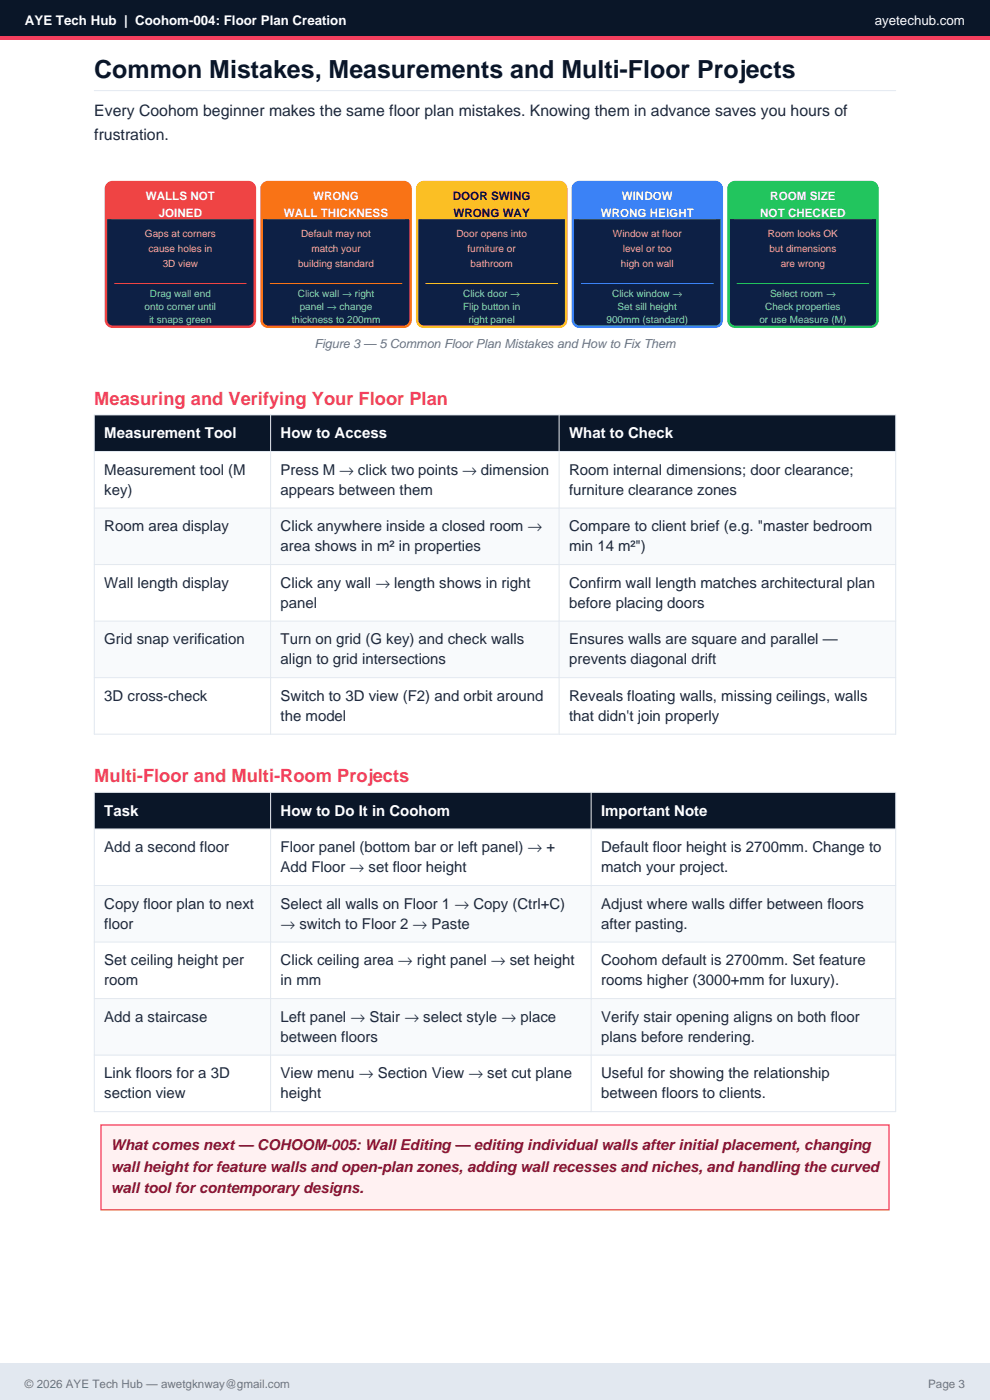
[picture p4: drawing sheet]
<svg xmlns="http://www.w3.org/2000/svg" width="210mm" height="297mm" viewBox="0 0 210 297" stroke-linecap="round" stroke-linejoin="round" font-family="sans-serif">
<defs><g id="words">
<text font-size="5.3" fill="#0a1628" x="20" y="16.6">Common Mistakes, Measurements and Multi-Floor Projects</text>
<g font-size="3.9" fill="#f43f5e">
<text x="20" y="85.9">Measuring and Verifying Your Floor Plan</text>
<text x="20" y="166">Multi-Floor and Multi-Room Projects</text>
</g>
<g font-size="3.4" fill="#1e293b">
<text x="20" y="24.7">Every Coohom beginner makes the same floor plan mistakes. Knowing them in advance saves you hours of</text>
<text x="20" y="29.6">frustration.</text>
</g>
<g font-size="3.2" fill="#fff">
<text x="22.1" y="93">Measurement Tool</text>
<text x="59.5" y="93">How to Access</text>
<text x="120.7" y="93">What to Check</text>
<text x="22.1" y="173">Task</text>
<text x="59.5" y="173">How to Do It in Coohom</text>
<text x="127.5" y="173">Important Note</text>
</g>
<g font-size="3.2" fill="#1e293b">
<text x="22.1" y="100.7">Measurement tool (M</text>
<text x="59.5" y="100.7">Press M → click two points → dimension</text>
<text x="120.7" y="100.7">Room internal dimensions; door clearance;</text>
<text x="22.1" y="105">key)</text>
<text x="59.5" y="105">appears between them</text>
<text x="120.7" y="105">furniture clearance zones</text>
<text x="22.1" y="112.7">Room area display</text>
<text x="59.5" y="112.7">Click anywhere inside a closed room →</text>
<text x="120.7" y="112.7">Compare to client brief (e.g. &quot;master bedroom</text>
<text x="59.5" y="116.9">area shows in m² in properties</text>
<text x="120.7" y="116.9">min 14 m²&quot;)</text>
<text x="22.1" y="124.7">Wall length display</text>
<text x="59.5" y="124.7">Click any wall → length shows in right</text>
<text x="120.7" y="124.7">Confirm wall length matches architectural plan</text>
<text x="59.5" y="128.9">panel</text>
<text x="120.7" y="128.9">before placing doors</text>
<text x="22.1" y="136.7">Grid snap verification</text>
<text x="59.5" y="136.7">Turn on grid (G key) and check walls</text>
<text x="120.7" y="136.7">Ensures walls are square and parallel —</text>
<text x="59.5" y="140.9">align to grid intersections</text>
<text x="120.7" y="140.9">prevents diagonal drift</text>
<text x="22.1" y="148.7">3D cross-check</text>
<text x="59.5" y="148.7">Switch to 3D view (F2) and orbit around</text>
<text x="120.7" y="148.7">Reveals floating walls, missing ceilings, walls</text>
<text x="59.5" y="152.9">the model</text>
<text x="120.7" y="152.9">that didn't join properly</text>
<text x="22.1" y="180.8">Add a second floor</text>
<text x="59.5" y="180.8">Floor panel (bottom bar or left panel) → +</text>
<text x="59.5" y="185">Add Floor → set floor height</text>
<text x="127.5" y="180.8">Default floor height is 2700mm. Change to</text>
<text x="127.5" y="185">match your project.</text>
<text x="22.1" y="192.8">Copy floor plan to next</text>
<text x="22.1" y="197">floor</text>
<text x="59.5" y="192.8">Select all walls on Floor 1 → Copy (Ctrl+C)</text>
<text x="59.5" y="197">→ switch to Floor 2 → Paste</text>
<text x="127.5" y="192.8">Adjust where walls differ between floors</text>
<text x="127.5" y="197">after pasting.</text>
<text x="22.1" y="204.8">Set ceiling height per</text>
<text x="22.1" y="209">room</text>
<text x="59.5" y="204.8">Click ceiling area → right panel → set height</text>
<text x="59.5" y="209">in mm</text>
<text x="127.5" y="204.8">Coohom default is 2700mm. Set feature</text>
<text x="127.5" y="209">rooms higher (3000+mm for luxury).</text>
<text x="22.1" y="216.8">Add a staircase</text>
<text x="59.5" y="216.8">Left panel → Stair → select style → place</text>
<text x="59.5" y="221">between floors</text>
<text x="127.5" y="216.8">Verify stair opening aligns on both floor</text>
<text x="127.5" y="221">plans before rendering.</text>
<text x="22.1" y="228.8">Link floors for a 3D</text>
<text x="22.1" y="233">section view</text>
<text x="59.5" y="228.8">View menu → Section View → set cut plane</text>
<text x="59.5" y="233">height</text>
<text x="127.5" y="228.8">Useful for showing the relationship</text>
<text x="127.5" y="233">between floors to clients.</text>
</g>
<g font-size="3.2" fill="#881337">
<text x="23.5" y="243.9">What comes next — COHOOM-005: Wall Editing — editing individual walls after initial placement, changing</text>
<text x="23.5" y="248.5">wall height for feature walls and open-plan zones, adding wall recesses and niches, and handling the curved</text>
<text x="23.5" y="253.1">wall tool for contemporary designs.</text>
</g>
<g font-size="2.8" fill="#fff">
<text x="5.3" y="5.3">AYE Tech Hub | Coohom-004: Floor Plan Creation</text>
<text x="185.6" y="5.3">ayetechub.com</text>
</g>
<text font-size="2.6" fill="#64748b" x="66.7" y="73.9">Figure 3 — 5 Common Floor Plan Mistakes and How to Fix Them</text>
<g font-size="2.5" fill="#fff">
<text x="30.9" y="42.5">WALLS NOT</text>
<text x="33.7" y="46">JOINED</text>
<text x="60.2" y="46">WALL THICKNESS</text>
<text x="66.4" y="42.5">WRONG</text>
<text x="127.4" y="46">WRONG HEIGHT</text>
<text x="131.9" y="42.5">WINDOW</text>
<text x="161.3" y="46">NOT CHECKED</text>
<text x="163.4" y="42.5">ROOM SIZE</text>
</g>
<g font-size="2.5" fill="#0a1628">
<text x="96.1" y="42.5">DOOR SWING</text>
<text x="96.2" y="46">WRONG WAY</text>
</g>
<g font-size="2.5" fill="#64748b">
<text x="5.3" y="294.5">© 2026 AYE Tech Hub — awetgknway@gmail.com</text>
<text x="196.9" y="294.5">Page 3</text>
</g>
<g font-size="2.1" fill="#fca5a5">
<text x="30.7" y="50.3">Gaps at corners</text>
<text x="31.5" y="53.4">cause holes in</text>
<text x="63.9" y="50.3">Default may not</text>
<text x="66" y="53.4">match your</text>
<text x="96.8" y="50.3">Door opens into</text>
<text x="99.2" y="53.4">furniture or</text>
<text x="130" y="50.3">Window at floor</text>
<text x="132.1" y="53.4">level or too</text>
<text x="162.9" y="50.3">Room looks OK</text>
<text x="163.2" y="53.4">but dimensions</text>
<text x="34.5" y="56.6">3D view</text>
<text x="63.2" y="56.6">building standard</text>
<text x="99.8" y="56.6">bathroom</text>
<text x="131.7" y="56.6">high on wall</text>
<text x="165.6" y="56.6">are wrong</text>
</g>
<g font-size="2.1" fill="#86efac">
<text x="30.7" y="65.8">onto corner until</text>
<text x="31.8" y="63">Drag wall end</text>
<text x="63.2" y="63">Click wall → right</text>
<text x="63.6" y="65.8">panel → change</text>
<text x="98.2" y="65.8">Flip button in</text>
<text x="98.3" y="63">Click door →</text>
<text x="129.9" y="63">Click window →</text>
<text x="131" y="65.8">Set sill height</text>
<text x="162.3" y="65.8">Check properties</text>
<text x="163.3" y="63">Select room →</text>
<text x="31.6" y="68.6">it snaps green</text>
<text x="61.9" y="68.6">thickness to 200mm</text>
<text x="99.4" y="68.6">right panel</text>
<text x="128.7" y="68.6">900mm (standard)</text>
<text x="161.1" y="68.6">or use Measure (M)</text>
</g>
</g></defs>
<path d="M0 0h210v7.8h-210z" fill-rule="evenodd" fill="#0a1628"/>
<path d="M0 7.8h210v.7h-210z" fill-rule="evenodd" fill="#f43f5e"/>
<path d="M0 289.2h210v7.8h-210z" fill-rule="evenodd" fill="#e2e8f0"/>
<path d="M20 19.2h170" fill="none" stroke="#e2e8f0" stroke-width=".21"/>
<path d="M23 38.9l.9-.3h28.8a1.41 1.41 0 0 1 1.4 1.4v27.9a1.41 1.41 0 0 1-1.4 1.4h-28.8a1.41 1.41 0 0 1-1.4-1.4v-27.9v-.4z" fill-rule="evenodd" fill="#0d2045" stroke="#ef4444" stroke-width=".53"/>
<g fill="#ef4444" stroke="#ef4444" stroke-width=".21">
<path d="M23 38.9l.9-.3h28.8a1.41 1.41 0 0 1 1.4 1.4v5a1.41 1.41 0 0 1-1.4 1.4h-28.8a1.41 1.41 0 0 1-1.4-1.4v-5v-.4z" fill-rule="evenodd"/>
<path d="M22.5 44.6h31.6v1.8h-31.6z" fill-rule="evenodd"/>
</g>
<path d="M24.2 60.1h28.1" fill="none" stroke="#ef4444" stroke-width=".21"/>
<path d="M56.1 38.9l.8-.3h28.8a1.41 1.41 0 0 1 1.4 1.4v27.9a1.41 1.41 0 0 1-1.4 1.4h-28.8a1.41 1.41 0 0 1-1.4-1.4v-27.9l.1-.4z" fill-rule="evenodd" fill="#0d2045" stroke="#f97316" stroke-width=".53"/>
<g fill="#f97316" stroke="#f97316" stroke-width=".21">
<path d="M56.1 38.9l.8-.3h28.8a1.41 1.41 0 0 1 1.4 1.4v5a1.41 1.41 0 0 1-1.4 1.4h-28.8a1.41 1.41 0 0 1-1.4-1.4v-5l.1-.4z" fill-rule="evenodd"/>
<path d="M55.5 44.6h31.6v1.8h-31.6z" fill-rule="evenodd"/>
</g>
<path d="M57.2 60.1h28.1" fill="none" stroke="#f97316" stroke-width=".21"/>
<path d="M89.1 38.9l.8-.3h28.8a1.41 1.41 0 0 1 1.4 1.4v27.9a1.41 1.41 0 0 1-1.4 1.4h-28.8a1.41 1.41 0 0 1-1.4-1.4v-27.9l.1-.4z" fill-rule="evenodd" fill="#0d2045" stroke="#fbbf24" stroke-width=".53"/>
<g fill="#fbbf24" stroke="#fbbf24" stroke-width=".21">
<path d="M89.1 38.9l.8-.3h28.8a1.41 1.41 0 0 1 1.4 1.4v5a1.41 1.41 0 0 1-1.4 1.4h-28.8a1.41 1.41 0 0 1-1.4-1.4v-5l.1-.4z" fill-rule="evenodd"/>
<path d="M88.5 44.6h31.6v1.8h-31.6z" fill-rule="evenodd"/>
</g>
<path d="M90.3 60.1h28" fill="none" stroke="#fbbf24" stroke-width=".21"/>
<path d="M121.8 39.2l.7-.5 .4-.1h28.8a1.41 1.41 0 0 1 1.4 1.4v27.9a1.41 1.41 0 0 1-1.4 1.4h-28.8a1.41 1.41 0 0 1-1.4-1.4v-27.9z" fill-rule="evenodd" fill="#0d2045" stroke="#3b82f6" stroke-width=".53"/>
<g fill="#3b82f6" stroke="#3b82f6" stroke-width=".21">
<path d="M121.8 39.2l.7-.5 .4-.1h28.8a1.41 1.41 0 0 1 1.4 1.4v5a1.41 1.41 0 0 1-1.4 1.4h-28.8a1.41 1.41 0 0 1-1.4-1.4v-5z" fill-rule="evenodd"/>
<path d="M121.5 44.6h31.6v1.8h-31.6z" fill-rule="evenodd"/>
</g>
<path d="M123.3 60.1h28" fill="none" stroke="#3b82f6" stroke-width=".21"/>
<path d="M155.1 38.9l.8-.3h28.8a1.41 1.41 0 0 1 1.4 1.4v27.9a1.41 1.41 0 0 1-1.4 1.4h-28.8a1.41 1.41 0 0 1-1.4-1.4v-27.9l.1-.4z" fill-rule="evenodd" fill="#0d2045" stroke="#22c55e" stroke-width=".53"/>
<g fill="#22c55e" stroke="#22c55e" stroke-width=".21">
<path d="M155.1 38.9l.8-.3h28.8a1.41 1.41 0 0 1 1.4 1.4v5a1.41 1.41 0 0 1-1.4 1.4h-28.8a1.41 1.41 0 0 1-1.4-1.4v-5l.1-.4z" fill-rule="evenodd"/>
<path d="M154.5 44.6h31.6v1.8h-31.6z" fill-rule="evenodd"/>
</g>
<path d="M156.3 60.1h28.1" fill="none" stroke="#22c55e" stroke-width=".21"/>
<path d="M20 88h170v7.8h-170z" fill-rule="evenodd" fill="#0a1628"/>
<path d="M20 95.8h170v12h-170z" fill-rule="evenodd" fill="#fff"/>
<path d="M20 107.8h170v12h-170z" fill-rule="evenodd" fill="#f8fafc"/>
<path d="M20 119.8h170v12h-170z" fill-rule="evenodd" fill="#fff"/>
<path d="M20 131.8h170v12h-170z" fill-rule="evenodd" fill="#f8fafc"/>
<path d="M20 143.8h170v12h-170z" fill-rule="evenodd" fill="#fff"/>
<path d="M20 88h170v67.8h-170zM20 95.8h170M57.4 88v67.8M118.6 88v67.8M20 107.8h170M20 119.8h170M20 131.8h170M20 143.8h170" fill="none" stroke="#e2e8f0" stroke-width=".21"/>
<path d="M20 168.1h170v7.8h-170z" fill-rule="evenodd" fill="#0a1628"/>
<path d="M20 175.9h170v12h-170z" fill-rule="evenodd" fill="#fff"/>
<path d="M20 187.9h170v11.9h-170z" fill-rule="evenodd" fill="#f8fafc"/>
<path d="M20 199.8h170v12h-170z" fill-rule="evenodd" fill="#fff"/>
<path d="M20 211.8h170v12h-170z" fill-rule="evenodd" fill="#f8fafc"/>
<path d="M20 223.8h170v12h-170z" fill-rule="evenodd" fill="#fff"/>
<path d="M20 168.1h170v67.7h-170zM20 175.9h170M57.4 168.1v67.7M125.4 168.1v67.7M20 187.9h170M20 199.8h170M20 211.8h170M20 223.8h170" fill="none" stroke="#e2e8f0" stroke-width=".21"/>
<path d="M21.4 238.7h167.2v17.9h-167.2z" fill-rule="evenodd" fill="#fff1f2" stroke="#f43f5e" stroke-width=".28"/>
<use href="#words"/>
</svg>
